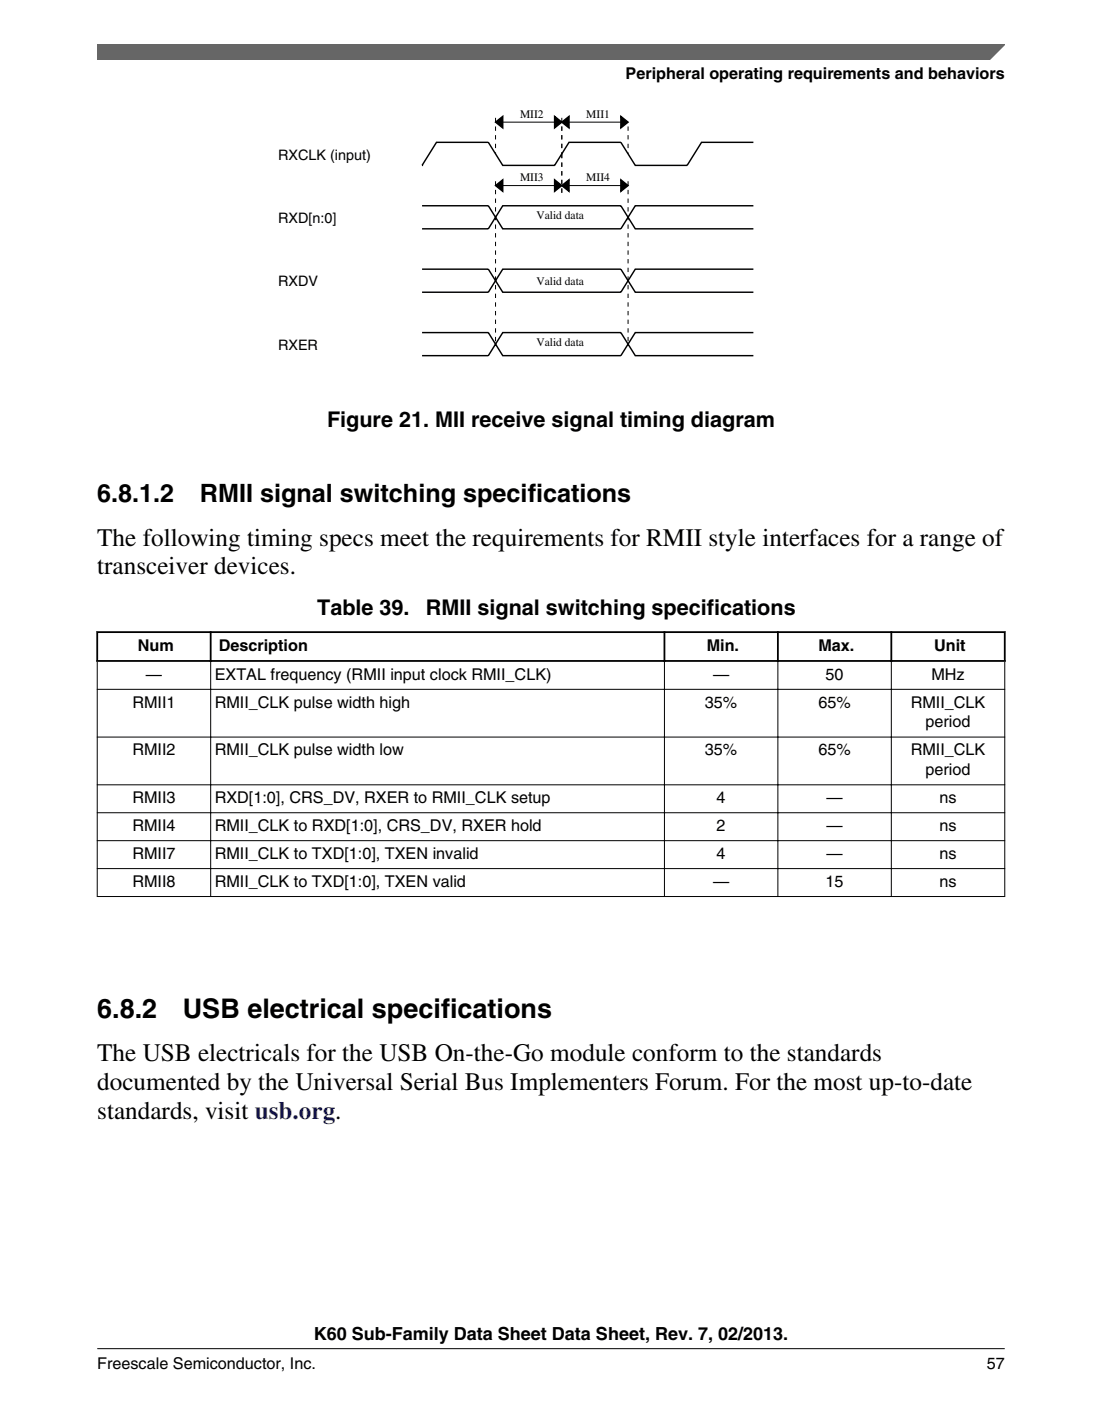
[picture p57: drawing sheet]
<svg xmlns="http://www.w3.org/2000/svg" width="216mm" height="274mm" viewBox="0 0 216 274" stroke-linecap="round" stroke-linejoin="round" font-family="sans-serif">
<defs><g id="words">
<g font-size="5.3">
<text x="19" y="199.2">6.8.2</text>
<text x="35.8" y="199.2">USB electrical specifications</text>
</g>
<g font-size="4.9">
<text x="19.1" y="98.3">6.8.1.2</text>
<text x="39.2" y="98.3">RMII signal switching specifications</text>
<text x="19.1" y="106.8">The following timing specs meet the requirements for RMII style interfaces for a range of</text>
<text x="19.1" y="112.5">transceiver devices.</text>
<text x="19" y="207.8">The USB electricals for the USB On-the-Go module conform to the standards</text>
<text x="19" y="213.5">documented by the Universal Serial Bus Implementers Forum. For the most up-to-date</text>
<text x="19" y="219.1">standards, visit usb.org.</text>
</g>
<g font-size="4.2">
<text x="64.1" y="83.6">Figure 21. MII receive signal timing diagram</text>
<text x="62.1" y="120.5">Table 39.</text>
<text x="83.4" y="120.5">RMII signal switching specifications</text>
</g>
<text font-size="3.5" x="61.5" y="262.3">K60 Sub-Family Data Sheet Data Sheet, Rev. 7, 02/2013.</text>
<g font-size="3.2">
<text x="122.6" y="15.5">Peripheral operating requirements and behaviors</text>
<text x="27" y="127.4">Num</text>
<text x="42.9" y="127.4">Description</text>
<text x="138.5" y="127.4">Min.</text>
<text x="160.3" y="127.4">Max.</text>
<text x="183" y="127.4">Unit</text>
<text x="28.6" y="133.1">—</text>
<text x="42.1" y="133.1">EXTAL frequency (RMII input clock RMII_CLK)</text>
<text x="139.7" y="133.1">—</text>
<text x="161.7" y="133.1">50</text>
<text x="182.5" y="133.1">MHz</text>
<text x="25.9" y="138.5">RMII1</text>
<text x="42.1" y="138.5">RMII_CLK pulse width high</text>
<text x="138.1" y="138.5">35%</text>
<text x="160.3" y="138.5">65%</text>
<text x="178.4" y="138.5">RMII_CLK</text>
<text x="181.3" y="142.4">period</text>
<text x="25.9" y="147.9">RMII2</text>
<text x="42.1" y="147.9">RMII_CLK pulse width low</text>
<text x="138.1" y="147.9">35%</text>
<text x="160.3" y="147.9">65%</text>
<text x="178.4" y="147.9">RMII_CLK</text>
<text x="181.3" y="151.8">period</text>
<text x="25.9" y="157.2">RMII3</text>
<text x="42.1" y="157.2">RXD[1:0], CRS_DV, RXER to RMII_CLK setup</text>
<text x="140.4" y="157.2">4</text>
<text x="161.9" y="157.2">—</text>
<text x="184.1" y="157.2">ns</text>
<text x="25.9" y="162.7">RMII4</text>
<text x="42.1" y="162.7">RMII_CLK to RXD[1:0], CRS_DV, RXER hold</text>
<text x="140.4" y="162.7">2</text>
<text x="161.9" y="162.7">—</text>
<text x="184.1" y="162.7">ns</text>
<text x="25.9" y="168.2">RMII7</text>
<text x="25.9" y="173.6">RMII8</text>
<text x="42.1" y="168.2">RMII_CLK to TXD[1:0], TXEN invalid</text>
<text x="42.1" y="173.6">RMII_CLK to TXD[1:0], TXEN valid</text>
<text x="139.7" y="173.6">—</text>
<text x="140.4" y="168.2">4</text>
<text x="161.7" y="173.6">15</text>
<text x="161.9" y="168.2">—</text>
<text x="184.1" y="168.2">ns</text>
<text x="184.1" y="173.6">ns</text>
<text x="19" y="268">Freescale Semiconductor, Inc.</text>
<text x="193.3" y="268">57</text>
</g>
<g font-size="2.8">
<text x="54.5" y="31.3">RXCLK (input)</text>
<text x="54.5" y="43.7">RXD[n:0]</text>
<text x="54.5" y="56.1">RXDV</text>
<text x="54.5" y="68.5">RXER</text>
</g>
<g font-size="2.3">
<text x="101.9" y="23.1">MII2</text>
<text x="114.9" y="23.1">MII1</text>
<text x="101.9" y="35.5">MII3</text>
<text x="114.9" y="35.5">MII4</text>
<text x="105.1" y="42.8">Valid data</text>
<text x="105.1" y="55.8">Valid data</text>
<text x="105.1" y="67.7">Valid data</text>
</g>
</g></defs>
<g fill="none" stroke="#000" stroke-width=".28">
<path d="M82.7 32.4h.1M97.1 23.9l1.4-1.1v2.2zM97.1 36.3l1.4-1.1v2.3zM108.7 22.8l1.4 1.1-1.4 1.1zM108.7 35.2l1.4 1.1-1.4 1.2zM110.1 23.9l1.4-1.1v2.2zM110.1 36.3l1.4-1.1v2.3zM121.6 22.8l1.4 1.1-1.4 1.1zM121.6 35.2l1.4 1.1-1.4 1.2zM147.6 27.9h-10.2l-2.8 4.5h-10.1l-2.9-4.5h-10.1l-2.8 4.5h-10.2l-2.8-4.5h-10.2l-2.8 4.5M82.7 40.3h13l2.8 4.5h23.1l2.9-4.5h23.1M82.7 44.8h13l2.8-4.5h23.1l2.9 4.5h23.1"/>
<path d="M82.7 52.7h13l2.8 4.5h23.1l2.9-4.5h23.1M82.7 57.2h13l2.8-4.5h23.1l2.9 4.5h23.1M82.7 65.1h13l2.8 4.5h23.1l2.9-4.5h23.1M82.7 69.6h13l2.8-4.5h23.1l2.9 4.5h23.1"/>
</g>
<path d="M97.1 23.9l1.4-1.1v2.2zM97.1 36.3l1.4-1.1v2.3zM108.7 22.8l1.4 1.1-1.4 1.1zM110.1 23.9l1.4-1.1v2.2zM110.1 36.3l1.4-1.1v2.3zM108.7 35.2l1.4 1.1-1.4 1.2zM121.6 22.8l1.4 1.1-1.4 1.1zM121.6 35.2l1.4 1.1-1.4 1.2z" fill="#000"/>
<path d="M97.1 23.1v7M97.1 35.5v31.9M110.1 24.8v5.3M110.1 23.1v7M110.1 30.1v7.9M123 24.8v5.3M123 35.5v31.9" fill="none" stroke="#000" stroke-width=".2" stroke-dasharray=".8 .8" stroke-linecap="butt"/>
<path d="M97.1 23.9h25.9M97.1 36.3h25.9" fill="none" stroke="#000" stroke-width=".2"/>
<g fill="#fff">
<path d="M19.1 116.9h177.8v60.5h-177.8z" fill-rule="evenodd"/>
<path d="M19.2 123.9h21.9v5.3h-21.9z" fill-rule="evenodd"/>
<path d="M41.5 123.9h88.5v5.3h-88.5z" fill-rule="evenodd"/>
<path d="M130.4 123.9h21.8v5.3h-21.8z" fill-rule="evenodd"/>
<path d="M152.6 123.9h21.8v5.3h-21.8z" fill-rule="evenodd"/>
<path d="M174.8 123.9h21.9v5.3h-21.9z" fill-rule="evenodd"/>
<path d="M19.1 129.6h22.1v5.3h-22.1z" fill-rule="evenodd"/>
<path d="M41.4 129.6h88.7v5.3h-88.7z" fill-rule="evenodd"/>
<path d="M130.3 129.6h22v5.3h-22z" fill-rule="evenodd"/>
<path d="M152.5 129.6h22v5.3h-22z" fill-rule="evenodd"/>
<path d="M174.7 129.6h22.1v5.3h-22.1z" fill-rule="evenodd"/>
<path d="M19.1 135.1h22.1v9.1h-22.1z" fill-rule="evenodd"/>
<path d="M41.4 135.1h88.7v9.1h-88.7z" fill-rule="evenodd"/>
<path d="M130.3 135.1h22v9.1h-22z" fill-rule="evenodd"/>
<path d="M152.5 135.1h22v9.1h-22z" fill-rule="evenodd"/>
<path d="M174.7 135.1h22.1v9.1h-22.1z" fill-rule="evenodd"/>
<path d="M19.1 144.4h22.1v9.2h-22.1z" fill-rule="evenodd"/>
<path d="M41.4 144.4h88.7v9.2h-88.7z" fill-rule="evenodd"/>
<path d="M130.3 144.4h22v9.2h-22z" fill-rule="evenodd"/>
<path d="M152.5 144.4h22v9.2h-22z" fill-rule="evenodd"/>
<path d="M174.7 144.4h22.1v9.2h-22.1z" fill-rule="evenodd"/>
<path d="M19.1 153.8h22.1v5.2h-22.1z" fill-rule="evenodd"/>
<path d="M41.4 153.8h88.7v5.2h-88.7z" fill-rule="evenodd"/>
<path d="M130.3 153.8h22v5.2h-22z" fill-rule="evenodd"/>
<path d="M152.5 153.8h22v5.2h-22z" fill-rule="evenodd"/>
<path d="M174.7 153.8h22.1v5.2h-22.1z" fill-rule="evenodd"/>
<path d="M19.1 159.2h22.1v5.3h-22.1z" fill-rule="evenodd"/>
<path d="M41.4 159.2h88.7v5.3h-88.7z" fill-rule="evenodd"/>
<path d="M130.3 159.2h22v5.3h-22z" fill-rule="evenodd"/>
<path d="M152.5 159.2h22v5.3h-22z" fill-rule="evenodd"/>
<path d="M174.7 159.2h22.1v5.3h-22.1z" fill-rule="evenodd"/>
<path d="M19.1 164.7h22.1v5.3h-22.1z" fill-rule="evenodd"/>
<path d="M41.4 164.7h88.7v5.3h-88.7z" fill-rule="evenodd"/>
<path d="M130.3 164.7h22v5.3h-22z" fill-rule="evenodd"/>
<path d="M152.5 164.7h22v5.3h-22z" fill-rule="evenodd"/>
<path d="M174.7 164.7h22.1v5.3h-22.1z" fill-rule="evenodd"/>
<path d="M19.1 170.2h22.1v5.3h-22.1z" fill-rule="evenodd"/>
<path d="M41.4 170.2h88.7v5.3h-88.7z" fill-rule="evenodd"/>
<path d="M130.3 170.2h22v5.3h-22z" fill-rule="evenodd"/>
<path d="M152.5 170.2h22v5.3h-22z" fill-rule="evenodd"/>
<path d="M174.7 170.2h22.1v5.3h-22.1z" fill-rule="evenodd"/>
</g>
<path d="M18.9 123.8h178.1M18.9 129.4h178.1M19 123.6v6M41.3 123.6v6M130.2 123.6v6M152.4 123.6v6M174.6 123.6v6M196.8 123.6v6" fill="none" stroke="#000" stroke-width=".35"/>
<g fill="none" stroke="#000" stroke-width=".2">
<path d="M19 135h177.9M19 129.6v46M41.3 129.2v46.4M130.2 129.2v46.4M152.4 129.2v46.4M174.6 129.2v46.4M196.8 129.6v46M19 144.3h177.9M19 153.7h177.9M19 159.1h177.9M19 164.6h177.9M19 170.1h177.9"/>
<path d="M19 175.5h177.9"/>
</g>
<path d="M19 8.7h177.8l-5.6 3h-172.2z" fill="#666"/>
<path d="M19 11.7v-3h177.8l-3 3" fill="none" stroke="#666" stroke-width=".28"/>
<path d="M19 264.1h177.8" fill="none" stroke="#000" stroke-width=".2"/>
<use href="#words"/>
</svg>
